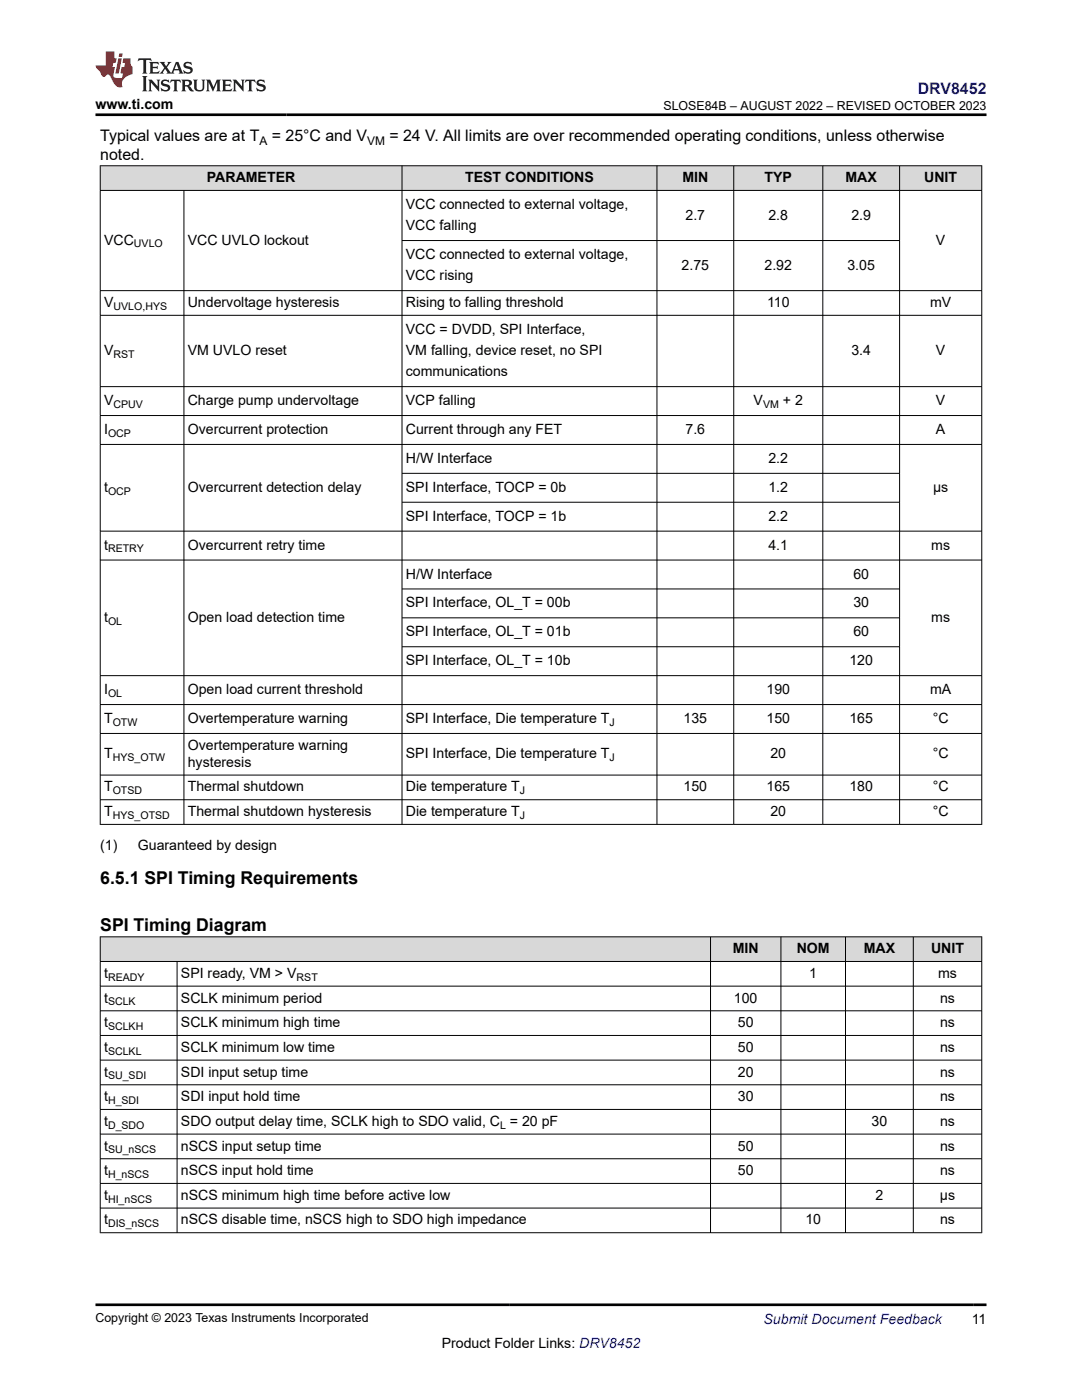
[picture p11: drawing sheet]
<svg xmlns="http://www.w3.org/2000/svg" width="216mm" height="279mm" viewBox="0 0 216 279" stroke-linecap="round" stroke-linejoin="round" font-family="sans-serif">
<defs><g id="words">
<g font-size="3.5">
<text x="20" y="176.3">6.5.1 SPI Timing Requirements</text>
<text x="20" y="185.9">SPI Timing Diagram</text>
</g>
<text font-size="3.2" fill="#00f" x="183.1" y="18.7">DRV8452</text>
<g font-size="3.2">
<text x="20" y="28.2">Typical values are at T</text>
<text x="54.2" y="28.2">= 25°C and V</text>
<text x="77.7" y="28.2">= 24 V. All limits are over recommended operating conditions, unless otherwise</text>
<text x="20" y="32">noted.</text>
</g>
<g font-size="2.8">
<text x="19.1" y="21.8">www.ti.com</text>
<text x="41.3" y="36.4">PARAMETER</text>
<text x="81" y="41.7">VCC connected to external voltage,</text>
<text x="92.8" y="36.4">TEST CONDITIONS</text>
<text x="136.2" y="36.4">MIN</text>
<text x="152.6" y="36.4">TYP</text>
<text x="168.7" y="36.4">MAX</text>
<text x="184.4" y="36.4">UNIT</text>
<text x="81" y="45.9">VCC falling</text>
<text x="136.8" y="43.8">2.7</text>
<text x="153.3" y="43.8">2.8</text>
<text x="169.9" y="43.8">2.9</text>
<text x="20.8" y="48.8">VCC</text>
<text x="37.5" y="48.8">VCC UVLO lockout</text>
<text x="81" y="51.7">VCC connected to external voltage,</text>
<text x="136" y="53.8">2.75</text>
<text x="152.5" y="53.8">2.92</text>
<text x="169.1" y="53.8">3.05</text>
<text x="186.8" y="48.8">V</text>
<text x="81" y="55.9">VCC rising</text>
<text x="20.8" y="61.3">V</text>
<text x="37.5" y="61.3">Undervoltage hysteresis</text>
<text x="81" y="61.3">Rising to falling threshold</text>
<text x="153" y="61.3">110</text>
<text x="185.6" y="61.3">mV</text>
<text x="20.8" y="70.9">V</text>
<text x="37.5" y="70.9">VM UVLO reset</text>
<text x="81" y="66.6">VCC = DVDD, SPI Interface,</text>
<text x="81" y="70.9">VM falling, device reset, no SPI</text>
<text x="169.9" y="70.9">3.4</text>
<text x="186.8" y="70.9">V</text>
<text x="81" y="75.1">communications</text>
<text x="20.8" y="80.9">V</text>
<text x="37.5" y="80.9">Charge pump undervoltage</text>
<text x="81" y="80.9">VCP falling</text>
<text x="150.4" y="80.9">V</text>
<text x="156.2" y="80.9">+ 2</text>
<text x="186.8" y="80.9">V</text>
<text x="20.8" y="86.6">I</text>
<text x="37.5" y="86.6">Overcurrent protection</text>
<text x="81" y="86.6">Current through any FET</text>
<text x="136.8" y="86.6">7.6</text>
<text x="186.8" y="86.6">A</text>
<text x="81" y="92.4">H/W Interface</text>
<text x="153.3" y="92.4">2.2</text>
<text x="20.8" y="98.2">t</text>
<text x="37.5" y="98.2">Overcurrent detection delay</text>
<text x="81" y="98.2">SPI Interface, TOCP = 0b</text>
<text x="153.3" y="98.2">1.2</text>
<text x="186.2" y="98.2">μs</text>
<text x="81" y="103.9">SPI Interface, TOCP = 1b</text>
<text x="153.3" y="103.9">2.2</text>
<text x="20.8" y="109.7">t</text>
<text x="37.5" y="109.7">Overcurrent retry time</text>
<text x="153.3" y="109.7">4.1</text>
<text x="185.8" y="109.7">ms</text>
<text x="81" y="115.5">H/W Interface</text>
<text x="170.3" y="115.5">60</text>
<text x="20.8" y="124.1">t</text>
<text x="37.5" y="124.1">Open load detection time</text>
<text x="81" y="121.2">SPI Interface, OL_T = 00b</text>
<text x="170.3" y="121.2">30</text>
<text x="185.8" y="124.1">ms</text>
<text x="81" y="127">SPI Interface, OL_T = 01b</text>
<text x="170.3" y="127">60</text>
<text x="81" y="132.8">SPI Interface, OL_T = 10b</text>
<text x="169.5" y="132.8">120</text>
<text x="20.8" y="138.5">I</text>
<text x="37.5" y="138.5">Open load current threshold</text>
<text x="152.9" y="138.5">190</text>
<text x="185.6" y="138.5">mA</text>
<text x="20.8" y="144.3">T</text>
<text x="37.5" y="144.3">Overtemperature warning</text>
<text x="37.5" y="149.7">Overtemperature warning</text>
<text x="81" y="144.3">SPI Interface, Die temperature T</text>
<text x="136.4" y="144.3">135</text>
<text x="152.9" y="144.3">150</text>
<text x="169.5" y="144.3">165</text>
<text x="186.1" y="144.3">°C</text>
<text x="20.8" y="151.3">T</text>
<text x="37.5" y="153">hysteresis</text>
<text x="81" y="151.3">SPI Interface, Die temperature T</text>
<text x="153.7" y="151.3">20</text>
<text x="186.1" y="151.3">°C</text>
<text x="20.8" y="158">T</text>
<text x="37.5" y="158">Thermal shutdown</text>
<text x="81" y="158">Die temperature T</text>
<text x="136.4" y="158">150</text>
<text x="152.9" y="158">165</text>
<text x="169.5" y="158">180</text>
<text x="186.1" y="158">°C</text>
<text x="20.8" y="162.9">T</text>
<text x="37.5" y="162.9">Thermal shutdown hysteresis</text>
<text x="81" y="162.9">Die temperature T</text>
<text x="153.7" y="162.9">20</text>
<text x="186.1" y="162.9">°C</text>
<text x="20" y="169.7">(1)</text>
<text x="27.5" y="169.7">Guaranteed by design</text>
<text x="146.2" y="190.2">MIN</text>
<text x="159" y="190.2">NOM</text>
<text x="172.3" y="190.2">MAX</text>
<text x="185.8" y="190.2">UNIT</text>
<text x="20.8" y="195.2">t</text>
<text x="36.1" y="195.2">SPI ready, VM &gt; V</text>
<text x="161.5" y="195.2">1</text>
<text x="187.2" y="195.2">ms</text>
<text x="20.8" y="200.1">t</text>
<text x="36.1" y="200.1">SCLK minimum period</text>
<text x="146.4" y="200.1">100</text>
<text x="187.6" y="200.1">ns</text>
<text x="20.8" y="205">t</text>
<text x="20.8" y="209.9">t</text>
<text x="36.1" y="205">SCLK minimum high time</text>
<text x="36.1" y="209.9">SCLK minimum low time</text>
<text x="147.2" y="205">50</text>
<text x="147.2" y="209.9">50</text>
<text x="187.6" y="205">ns</text>
<text x="187.6" y="209.9">ns</text>
<text x="20.8" y="214.8">t</text>
<text x="36.1" y="214.8">SDI input setup time</text>
<text x="147.2" y="214.8">20</text>
<text x="187.6" y="214.8">ns</text>
<text x="20.8" y="219.8">t</text>
<text x="36.1" y="219.8">SDI input hold time</text>
<text x="147.2" y="219.8">30</text>
<text x="187.6" y="219.8">ns</text>
<text x="20.8" y="224.7">t</text>
<text x="36.1" y="224.7">SDO output delay time, SCLK high to SDO valid, C = 20 pF</text>
<text x="173.9" y="224.7">30</text>
<text x="187.6" y="224.7">ns</text>
<text x="20.8" y="229.6">t</text>
<text x="36.1" y="229.6">nSCS input setup time</text>
<text x="147.2" y="229.6">50</text>
<text x="187.6" y="229.6">ns</text>
<text x="20.8" y="234.5">t</text>
<text x="20.8" y="239.4">t</text>
<text x="36.1" y="234.5">nSCS input hold time</text>
<text x="36.1" y="239.4">nSCS minimum high time before active low</text>
<text x="147.2" y="234.5">50</text>
<text x="174.7" y="239.4">2</text>
<text x="187.6" y="239.4">µs</text>
<text x="187.6" y="234.5">ns</text>
<text x="20.8" y="244.4">t</text>
<text x="36.1" y="244.4">nSCS disable time, nSCS high to SDO high impedance</text>
<text x="160.7" y="244.4">10</text>
<text x="187.6" y="244.4">ns</text>
<text x="88.1" y="269">Product Folder Links: DRV8452</text>
<text x="193.9" y="264.2">11</text>
</g>
<text font-size="2.8" fill="#00f" x="152.4" y="264.2">Submit Document Feedback</text>
<g font-size="2.5">
<text x="132.4" y="21.9">SLOSE84B – AUGUST 2022 – REVISED OCTOBER 2023</text>
<text x="19.1" y="263.9">Copyright © 2023 Texas Instruments Incorporated</text>
</g>
<g font-size="2.4">
<text x="51.8" y="28.9">A</text>
<text x="73.2" y="28.9">VM</text>
</g>
<g font-size="2.1">
<text x="26.7" y="49.4">UVLO</text>
<text x="22.6" y="61.8">UVLO,HYS</text>
<text x="22.6" y="71.4">RST</text>
<text x="22.6" y="81.4">CPUV</text>
<text x="152.3" y="81.4">VM</text>
<text x="21.6" y="87.2">OCP</text>
<text x="21.6" y="98.7">OCP</text>
<text x="21.6" y="110.3">RETRY</text>
<text x="21.6" y="124.7">OL</text>
<text x="21.6" y="139.1">OL</text>
<text x="22.5" y="144.9">OTW</text>
<text x="121.6" y="144.9">J</text>
<text x="22.5" y="151.9">HYS_OTW</text>
<text x="121.6" y="151.9">J</text>
<text x="22.5" y="158.5">OTSD</text>
<text x="103.7" y="158.5">J</text>
<text x="22.5" y="163.4">HYS_OTSD</text>
<text x="103.7" y="163.4">J</text>
<text x="21.6" y="195.7">READY</text>
<text x="59.2" y="195.7">RST</text>
<text x="21.6" y="200.6">SCLK</text>
<text x="21.6" y="205.6">SCLKH</text>
<text x="21.6" y="210.5">SCLKL</text>
<text x="21.6" y="215.4">SU_SDI</text>
<text x="21.6" y="220.3">H_SDI</text>
<text x="21.6" y="225.3">D_SDO</text>
<text x="99.8" y="225.3">L</text>
<text x="21.6" y="230.2">SU_nSCS</text>
<text x="21.6" y="235.1">H_nSCS</text>
<text x="21.6" y="240">HI_nSCS</text>
<text x="21.6" y="244.9">DIS_nSCS</text>
</g>
</g></defs>
<g fill="#d8d8d8">
<path d="M20 33.1h175.9v4.9h-175.9z" fill-rule="evenodd"/>
<path d="M20.1 33.1h60.1v4.8h-60.1z" fill-rule="evenodd"/>
<path d="M80.3 33.1h50.7v4.8h-50.7z" fill-rule="evenodd"/>
<path d="M131.1 33.1h15.2v4.8h-15.2z" fill-rule="evenodd"/>
<path d="M146.5 33.1h17.6v4.8h-17.6z" fill-rule="evenodd"/>
<path d="M164.2 33.1h15.2v4.8h-15.2z" fill-rule="evenodd"/>
<path d="M179.6 33.1h16.2v4.8h-16.2z" fill-rule="evenodd"/>
</g>
<g fill="none" stroke="#000" stroke-width=".2">
<path d="M19.9 33.1h176.1M19.9 38h176.1M20 33v131.6M36.7 38v126.6M80.2 33v131.6M131.1 33v131.6M146.4 33v131.6M164.2 33v131.6M179.5 33v131.6M195.9 33v131.6M19.9 58h176.1M80.2 48h99.4"/>
<path d="M19.9 62.9h176.1M19.9 77.2h176.1M19.9 82.9h176.1M19.9 88.7h176.1M80.2 94.5h99.4M19.9 106h176.1M19.9 111.8h176.1M80.2 100.2h99.4M80.2 117.5h99.4M19.9 134.8h176.1M80.2 123.3h99.4M80.2 129.1h99.4"/>
<path d="M19.9 140.6h176.1M19.9 146.4h176.1M19.9 154.7h176.1M19.9 159.6h176.1M19.9 164.5h176.1"/>
</g>
<g fill="#d8d8d8">
<path d="M20 187h175.9v4.9h-175.9z" fill-rule="evenodd"/>
<path d="M20.1 187h121.6v4.8h-121.6z" fill-rule="evenodd"/>
<path d="M141.8 187h14v4.8h-14z" fill-rule="evenodd"/>
<path d="M155.9 187h12.7v4.8h-12.7z" fill-rule="evenodd"/>
<path d="M168.8 187h13.4v4.8h-13.4z" fill-rule="evenodd"/>
<path d="M182.3 187h13.5v4.8h-13.5z" fill-rule="evenodd"/>
</g>
<g fill="none" stroke="#000" stroke-width=".2">
<path d="M19.9 187h176.1M19.9 191.9h176.1M19.9 196.8h176.1M20 186.9v59.2M35.3 191.9v54.2M141.8 186.9v59.2M155.8 186.9v59.2M168.7 186.9v59.2M182.2 186.9v59.2M195.9 186.9v59.2M19.9 201.7h176.1M19.9 206.6h176.1"/>
<path d="M19.9 211.6h176.1M19.9 216.5h176.1M19.9 221.4h176.1M19.9 226.3h176.1M19.9 231.3h176.1M19.9 236.2h176.1M19.9 241.1h176.1M19.9 246h176.1"/>
</g>
<path d="M27.7 11.6l-.2 .6 .5-.2h.6v.1v2.2l-.2 .4h1l-.2-.4v-2.2v-.1h.5l.5 .2-.1-.6zM29.8 12.4l.2 .3v1.6l-.2 .4h1.9l.1-.6a1.08 1.08 0 0 1-1.3 .2v-.7h.6l.4 .2v-.7l-.4 .2h-.6v-.5l.2-.2a1 1 0 0 1 1 .3l-.1-.5zM31.8 12.4l1 1.1-1 1.2h.9l-.2-.2 .4-.8 .5 .8-.2 .2h1.6l-.2-.2 .1-.5h1l.1 .5-.1 .2h.9l-.2-.4-.8-1.9h-.5l-1 2.1-.8-1.1 .9-1h-.8l.2 .2-.5 .6-.3-.6 .1-.2zM35.2 12.8l.4 1h-.8zM36.8 12.5a.65 .65 0 0 0-.2 .7 .65 .65 0 0 0 .6 .5l.7 .1 .1 .3a.79 .79 0 0 1-.7 .4 .79 .79 0 0 1-.7-.5l.1 .7 .2-.1a.93 .93 0 0 0 1.1 0 .93 .93 0 0 0 .4-.9 1.46 1.46 0 0 0-1.2-.6l-.1-.3a1.09 1.09 0 0 1 1.2 .2l-.2-.6-.1 .1-.6-.2zM28.4 15.2l.2 .4v2.2l-.2 .4h1l-.2-.4v-2.2l.2-.4zM29.6 15.9l.2 .4v1.5l-.2 .4h.8l-.3-.4v-1.3l1.7 1.8v-2l.2-.4h-.8l.2 .2 .1 1.1-1.2-1.3zM32.3 16a.65 .65 0 0 0-.2 .8 .65 .65 0 0 0 .7 .4l.6 .2 .1 .2a.79 .79 0 0 1-.7 .4 .79 .79 0 0 1-.7-.5l.1 .7 .2-.1a.93 .93 0 0 0 1.1 .1 .93 .93 0 0 0 .4-1 1.46 1.46 0 0 0-1.2-.5l-.1-.4a1.09 1.09 0 0 1 1.2 .2l-.2-.6-.1 .1-.6-.1zM34.1 15.9l-.1 .6a.63 .63 0 0 1 .7-.3l.1 1.6-.3 .4h1l-.2-.4v-1.6a.66 .66 0 0 1 .8 .3l-.1-.6zM36.2 15.9l.2 .4v1.5l-.2 .4h.9l-.2-.2v-.7h.5l.1 .2a.79 .79 0 0 0 1.2 .6l-1-.9a.61 .61 0 0 0 .6-.6 .61 .61 0 0 0-.5-.7zM36.9 16.2h.2a.47 .47 0 0 1 .5 .1 .47 .47 0 0 1 .1 .5l-.2 .1-.6 .1zM38.5 15.9l.2 .2a2.27 2.27 0 0 0 .4 2 1.04 1.04 0 0 0 1.7-.7v-1.3l.2-.2h-.8l.2 .4v1.1a.6 .6 0 0 1-.6 .6 .6 .6 0 0 1-.6-.6v-1.1l.3-.4zM41.1 15.9l.2 .4v1.5l-.2 .4h.7l-.2-.4v-1.4l.9 1.9 .8-1.9v1.4l-.2 .4h1l-.3-.4v-1.5l.3-.4h-.8l-.7 1.5-.7-1.5zM44.3 15.9l.2 .4v1.5l-.2 .4h1.9l.1-.6a1.09 1.09 0 0 1-1.3 .2v-.7h.6l.4 .2v-.6l-.4 .2h-.6v-.6l.2-.1a1.01 1.01 0 0 1 1 .3l-.1-.6zM46.4 15.9l.3 .4v1.5l-.3 .4h.8l-.2-.4v-1.3l1.6 1.8v-2l.2-.4h-.7l.2 .2v1.1l-1.2-1.3zM49 15.9l-.1 .6a.63 .63 0 0 1 .8-.3v1.6l-.3 .4h1l-.2-.4v-1.6a.66 .66 0 0 1 .8 .3l-.1-.6zM51.4 16a.65 .65 0 0 0-.2 .8 .65 .65 0 0 0 .6 .4l.6 .2 .2 .2a.79 .79 0 0 1-.8 .4 .79 .79 0 0 1-.6-.5l.1 .7 .2-.1a.93 .93 0 0 0 1 .1 .93 .93 0 0 0 .5-1 1.46 1.46 0 0 0-1.3-.5l-.1-.4a1.09 1.09 0 0 1 1.3 .2l-.2-.6-.2 .1-.5-.1z" fill="#231f20"/>
<path d="M21.1 10.3v2.7h-2.1l.1 .4 .9 1a.95 .95 0 0 0 .9 .9 .59 .59 0 0 1 .6-.4 .59 .59 0 0 1 .5 .3l.4 .8a1.59 1.59 0 0 0 2.1 1.4 1.61 1.61 0 0 1 1-2.3l1-.3-.1-1.5a1.59 1.59 0 0 1-.4-1.7h-1.4l-.2 .9h.5l-.1 .9h-.5l-.2 .9v.3l.4 .1-.2 .9h-.6a.73 .73 0 0 1-1.1-.7l.3-1.5h-.5l.2-.9h.5l.2-.9h-.5v-1.3zM23.6 11.6l-.6 3.1h.7l.6-3.1zM23.8 10.7l-.1 .6h.7l.1-.6z" fill="#ed1c24"/>
<path d="M19.1 22.9h177.8M19.1 260.4h177.8" fill="none" stroke="#000" stroke-width=".53"/>
<use href="#words"/>
</svg>
